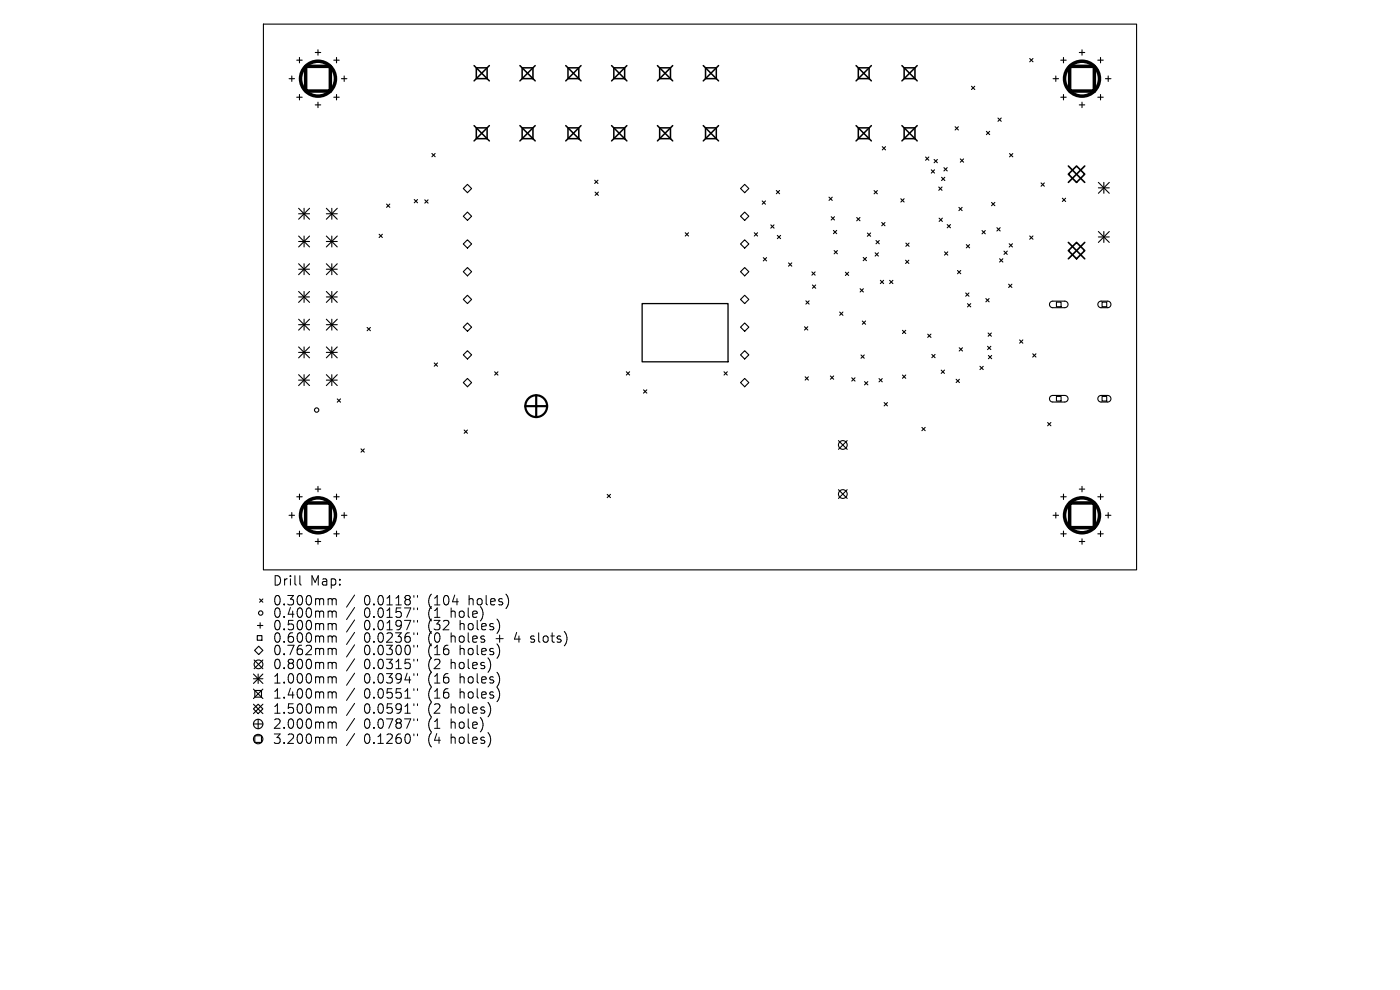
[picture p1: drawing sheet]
<svg xmlns="http://www.w3.org/2000/svg" width="297mm" height="210mm" viewBox="0 0 297 210" stroke-linecap="round" stroke-linejoin="round" font-family="sans-serif">
<defs><g id="words">
<g font-size="2.8">
<text x="57.8" y="124.5">Drill</text>
<text x="65.8" y="124.5">Map:</text>
<text x="57.8" y="128.7">0.300mm</text>
<text x="57.8" y="131.3">0.400mm</text>
<text x="77.2" y="128.7">0.0118&quot;</text>
<text x="77.2" y="131.3">0.0157&quot;</text>
<text x="90.9" y="128.7">(104</text>
<text x="90.9" y="131.3">(1</text>
<text x="95.9" y="131.3">hole)</text>
<text x="99.7" y="128.7">holes)</text>
<text x="57.8" y="134">0.500mm</text>
<text x="57.8" y="136.6">0.600mm</text>
<text x="77.2" y="134">0.0197&quot;</text>
<text x="77.2" y="136.6">0.0236&quot;</text>
<text x="90.9" y="134">(32</text>
<text x="90.9" y="136.6">(0</text>
<text x="95.9" y="136.6">holes</text>
<text x="97.8" y="134">holes)</text>
<text x="105.6" y="136.6">+</text>
<text x="109.8" y="136.6">4</text>
<text x="113.5" y="136.6">slots)</text>
<text x="57.8" y="139.3">0.762mm</text>
<text x="57.8" y="142.2">0.800mm</text>
<text x="77.2" y="139.3">0.0300&quot;</text>
<text x="77.2" y="142.2">0.0315&quot;</text>
<text x="90.9" y="139.3">(16</text>
<text x="90.9" y="142.2">(2</text>
<text x="95.9" y="142.2">holes)</text>
<text x="97.8" y="139.3">holes)</text>
<text x="57.8" y="145.3">1.000mm</text>
<text x="57.8" y="148.5">1.400mm</text>
<text x="77.2" y="145.3">0.0394&quot;</text>
<text x="77.2" y="148.5">0.0551&quot;</text>
<text x="90.9" y="145.3">(16</text>
<text x="90.9" y="148.5">(16</text>
<text x="97.8" y="145.3">holes)</text>
<text x="97.8" y="148.5">holes)</text>
<text x="57.8" y="151.7">1.500mm</text>
<text x="57.8" y="154.9">2.000mm</text>
<text x="77.2" y="151.7">0.0591&quot;</text>
<text x="77.2" y="154.9">0.0787&quot;</text>
<text x="90.9" y="151.7">(2</text>
<text x="90.9" y="154.9">(1</text>
<text x="95.9" y="151.7">holes)</text>
<text x="95.9" y="154.9">hole)</text>
<text x="57.8" y="158.1">3.200mm</text>
<text x="77.2" y="158.1">0.1260&quot;</text>
<text x="90.9" y="158.1">(4</text>
<text x="95.9" y="158.1">holes)</text>
</g>
</g></defs>
<g fill="none" stroke="#000" stroke-width=".23">
<path d="M55.9 5.1h185.2v115.8h-185.2zM61.3 16.7h1.2M61.9 16.1v1.2M63 12.8h1.1M63.5 12.2v1.1M66.9 11.1h1.1M67.5 10.6v1.1M70.8 12.8h1.2M71.4 12.2v1.1M72.4 16.7h1.2M73 16.1v1.2M206.1 18.3l.7 .7"/>
<path d="M206.8 18.3l-.7 .7M218.4 12.4l.7 .7M219.1 12.4l-.7 .7M223.4 16.7h1.2M224 16.1v1.2M225 12.8h1.2M225.6 12.2v1.1M229 11.1h1.1M229.5 10.6v1.1M232.9 12.8h1.2M233.5 12.2v1.1M234.5 16.7h1.2"/>
<path d="M235.1 16.1v1.2M63 20.6h1.1M63.5 20v1.2M66.9 22.3h1.1M67.5 21.7v1.1M70.8 20.6h1.2M71.4 20v1.2M91.6 32.6l.7 .6M92.3 32.6l-.7 .6M99.2 39.1l.9 .9-.9 .9-.9-.9zM126.2 38.2l.7 .7M126.9 38.2l-.7 .7"/>
<path d="M158 39.1l.9 .9-.9 .9-.9-.9zM187.2 31.1l.7 .7M187.9 31.1l-.7 .7M196.4 33.3l.6 .7M197 33.3l-.6 .7M197.6 36l.7 .7M198.2 33.8l.7 .7M198.3 36l-.7 .7M198.9 33.8l-.7 .7M199.2 39.7l.6 .7M199.7 37.6l.7 .7M199.8 39.7l-.6 .7"/>
<path d="M200.3 35.6l.6 .7M200.4 37.6l-.7 .7M200.9 35.6l-.6 .7M202.6 26.9l.7 .7M203.3 26.9l-.7 .7M203.7 33.7l.7 .7M204.4 33.7l-.7 .7M209.3 27.9l.7 .7M210 27.9l-.7 .7M211.7 25l.7 .7M212.4 25l-.7 .7M214.2 32.6l.7 .7"/>
<path d="M214.9 32.6l-.7 .7M220.9 38.8l.7 .7M221.6 38.8l-.7 .7M225 20.6h1.2M225.6 20v1.2M229 22.3h1.1M229.5 21.7v1.1M232.9 20.6h1.2M233 38.7l2.3 2.3M233 39.8h2.3M233.5 20v1.2M234.2 38.7v2.3"/>
<path d="M235.3 38.7l-2.3 2.3M63.4 44.2l2.3 2.3M63.4 45.3h2.3M63.4 50.1l2.3 2.3M63.4 51.2h2.3M63.4 56l2.3 2.3M63.4 57.1h2.3M64.5 44.2v2.3M64.5 50.1v2.3M64.5 56v2.3M65.7 44.2l-2.3 2.3M65.7 50.1l-2.3 2.3"/>
<path d="M65.7 56l-2.3 2.3M69.2 50.1l2.3 2.3M69.2 45.3h2.3M69.2 56l2.3 2.3M69.2 51.2h2.3M69.2 57.1h2.3M69.2 44.2l2.3 2.3M70.4 44.2v2.3M70.4 50.1v2.3M70.4 56v2.3M71.5 44.2l-2.3 2.3M71.5 56l-2.3 2.3"/>
<path d="M71.5 50.1l-2.3 2.3M80.4 49.7l.7 .7M81.1 49.7l-.7 .7M82 43.3l.7 .7M82.7 43.3l-.7 .7M87.9 42.3l.7 .7M88.6 42.3l-.7 .7M90.1 42.4l.7 .7M90.8 42.4l-.7 .7M99.2 45l.9 .9-.9 .9-.9-.9zM99.2 50.9l.9 .9-.9 .8-.9-.8zM99.2 56.8l.9 .8-.9 .9-.9-.9z"/>
<path d="M126.3 40.8l.6 .6M126.9 40.8l-.6 .6M145.4 49.4l.7 .7M146.1 49.4l-.7 .7M158 45l.9 .9-.9 .9-.9-.9zM158 50.9l.9 .9-.9 .8-.9-.8zM158 56.8l.9 .8-.9 .9-.9-.9zM160 49.4l.7 .7M160.7 49.4l-.7 .7M161.7 42.6l.7 .7M161.9 54.7l.7 .6M162.4 42.6l-.7 .7"/>
<path d="M162.6 54.7l-.7 .6M163.5 47.7l.7 .7M164.2 47.7l-.7 .7M164.7 40.4l.7 .7M164.9 49.9l.7 .7M165.4 40.4l-.7 .7M165.6 49.9l-.7 .7M167.3 55.8l.7 .7M168 55.8l-.7 .7M172.2 57.7l.7 .7M172.9 57.7l-.7 .7M175.9 41.8l.7 .7"/>
<path d="M176.3 46l.7 .7M176.6 41.8l-.7 .7M176.8 48.9l.7 .7M177 53.1l.7 .7M177 46l-.7 .7M177.5 48.9l-.7 .7M177.7 53.1l-.7 .7M179.3 57.7l.7 .7M180 57.7l-.7 .7M181.7 46.1l.7 .7M182.4 46.1l-.7 .7M183.1 54.6l.7 .7"/>
<path d="M183.8 54.6l-.7 .7M184 49.4l.7 .7M184.7 49.4l-.7 .7M185.4 40.4l.7 .7M185.7 53.6l.7 .7M185.8 51l.7 .7M186.1 40.4l-.7 .7M186.4 53.6l-.7 .7M186.5 51l-.7 .7M186.8 59.5l.7 .7M187.1 47.2l.6 .7M187.5 59.5l-.7 .7"/>
<path d="M187.7 47.2l-.6 .7M188.7 59.5l.7 .7M189.4 59.5l-.7 .7M191.1 42.2l.7 .7M191.8 42.2l-.7 .7M192.1 55.2l.7 .7M192.2 51.6l.7 .7M192.8 55.2l-.7 .7M192.9 51.6l-.7 .7M199.2 46.3l.7 .7M199.9 46.3l-.7 .7M200.4 53.4l.7 .7"/>
<path d="M200.9 47.6l.7 .7M201.1 53.4l-.7 .7M201.6 47.6l-.7 .7M203.1 57.4l.7 .7M203.4 44l.7 .7M203.8 57.4l-.7 .7M204.1 44l-.7 .7M205 51.9l.7 .7M205.7 51.9l-.7 .7M208.3 48.9l.7 .7M209 48.9l-.7 .7M210.4 42.9l.6 .7"/>
<path d="M211 42.9l-.6 .7M211.5 48.3l.7 .7M212.1 54.9l.7 .7M212.2 48.3l-.7 .7M212.8 54.9l-.7 .7M213 53.3l.7 .7M213.7 53.3l-.7 .7M214.1 51.7l.7 .7M214.8 51.7l-.7 .7M218.4 50.1l.7 .6M219.1 50.1l-.7 .6M225.4 42l.7 .7"/>
<path d="M226.1 42l-.7 .7M233 49.1l2.3 2.3M233 50.3h2.3M234.2 49.1v2.3M235.3 49.1l-2.3 2.3M63.4 61.8l2.3 2.3M63.4 63h2.3M63.4 67.7l2.3 2.3M63.4 68.9h2.3M63.4 73.6l2.3 2.3M63.4 74.8h2.3M63.4 79.5l2.3 2.3"/>
<path d="M64.5 61.8v2.3M64.5 67.7v2.3M64.5 73.6v2.3M64.5 79.5v2.3M65.7 61.8l-2.3 2.3M65.7 67.7l-2.3 2.3M65.7 73.6l-2.3 2.3M65.7 79.5l-2.3 2.3M69.2 61.8l2.3 2.3M69.2 67.7l2.3 2.3M69.2 63h2.3M69.2 73.6l2.3 2.3"/>
<path d="M69.2 68.9h2.3M69.2 79.5l2.3 2.3M69.2 74.8h2.3M70.4 61.8v2.3M70.4 67.7v2.3M70.4 73.6v2.3M70.4 79.5v2.3M71.5 61.8l-2.3 2.3M71.5 67.7l-2.3 2.3M71.5 73.6l-2.3 2.3M71.5 79.5l-2.3 2.3M77.9 69.5l.7 .7"/>
<path d="M78.6 69.5l-.7 .7M92.1 77l.7 .7M92.8 77l-.7 .7M99.2 62.6l.9 .9-.9 .9-.9-.9zM99.2 68.5l.9 .9-.9 .9-.9-.9zM99.2 74.4l.9 .9-.9 .9-.9-.9zM104.9 78.9l.7 .7M105.6 78.9l-.7 .7M132.9 78.9l.7 .7M133.6 78.9l-.7 .7M153.6 78.9l.7 .7M154.3 78.9l-.7 .7"/>
<path d="M158 62.6l.9 .9-.9 .9-.9-.9zM158 68.5l.9 .9-.9 .9-.9-.9zM158 74.4l.9 .9-.9 .9-.9-.9zM170.7 69.3l.7 .7M170.8 79.9l.7 .7M171 63.8l.7 .7M171.4 69.3l-.7 .7M171.5 79.9l-.7 .7M171.7 63.8l-.7 .7M172.4 60.5l.6 .6M173 60.5l-.6 .6M176.2 79.8l.7 .6"/>
<path d="M176.9 79.8l-.7 .6M178.1 66.2l.7 .7M178.8 66.2l-.7 .7M182.5 61.2l.7 .7M182.7 75.3l.6 .7M182.9 68.1l.7 .7M183.2 61.2l-.7 .7M183.3 75.3l-.6 .7M183.6 68.1l-.7 .7M191.5 79.6l.6 .7M191.5 70.1l.6 .7M192.1 70.1l-.6 .7"/>
<path d="M192.1 79.6l-.6 .7M196.8 70.9l.7 .7M197.5 70.9l-.7 .7M197.7 75.2l.7 .7M198.4 75.2l-.7 .7M199.7 78.5l.7 .7M200.4 78.5l-.7 .7M203.5 73.8l.7 .7M204.2 73.8l-.7 .7M204.9 62.1l.7 .7M205.2 64.4l.7 .7M205.6 62.1l-.7 .7"/>
<path d="M205.9 64.4l-.7 .7M207.9 77.7l.7 .7M208.6 77.7l-.7 .7M209.1 63.3l.7 .7M209.5 73.5l.7 .7M209.6 70.6l.7 .7M209.7 75.4l.7 .7M209.8 63.3l-.7 .7M210.2 73.5l-.7 .7M210.3 70.6l-.7 .7M210.4 75.4l-.7 .7M214 60.3l.7 .7"/>
<path d="M214.7 60.3l-.7 .7M216.3 72.1l.7 .7M217 72.1l-.7 .7M219.1 75.1l.7 .6M219.8 75.1l-.7 .6M222.8 64.1l.5-.2h2.6a.69 .69 0 0 1 .7 .7 .69 .69 0 0 1-.7 .7h-2.6a.69 .69 0 0 1-.6-.5 .69 .69 0 0 1 .1-.7zM224.1 64.1h1v1h-1zM233.1 64.1l.4-.2h1.5a.69 .69 0 0 1 .7 .7 .69 .69 0 0 1-.7 .7h-1.4a.69 .69 0 0 1-.6-.5 .69 .69 0 0 1 .1-.7zM233.8 64.1h1v1h-1zM63.4 80.6h2.3M69.2 80.6h2.3M71.5 84.6l.7 .7"/>
<path d="M72.2 84.6l-.7 .7M76.6 95.2l.7 .7M77.3 95.2l-.7 .7M98.3 81.2l.9-.9 .9 .9-.9 .8zM98.5 91.2l.7 .7M99.2 91.2l-.7 .7M136.5 82.7l.7 .7M137.2 82.7l-.7 .7M157.1 81.2l.9-.9 .9 .9-.9 .8zM177.9 93.5l1.8 1.8M179.7 93.5l-1.8 1.8M180.7 80.1l.7 .7"/>
<path d="M181.4 80.1l-.7 .7M183.4 80.9l.7 .7M184.1 80.9l-.7 .7M186.5 80.3l.7 .7M187.2 80.3l-.7 .7M187.6 85.4l.7 .7M188.3 85.4l-.7 .7M195.6 90.7l.7 .7M196.3 90.7l-.7 .7M202.8 80.5l.7 .7M203.5 80.5l-.7 .7M222.2 89.6l.7 .7"/>
<path d="M222.8 84.1l.5-.2h2.6a.69 .69 0 0 1 .7 .7 .69 .69 0 0 1-.7 .7h-2.6a.69 .69 0 0 1-.6-.5 .69 .69 0 0 1 .1-.7zM222.9 89.6l-.7 .7M224.1 84.1h1v1h-1zM233.1 84.1l.4-.2h1.5a.69 .69 0 0 1 .7 .7 .69 .69 0 0 1-.7 .7h-1.4a.69 .69 0 0 1-.6-.5 .69 .69 0 0 1 .1-.7zM233.8 84.1h1v1h-1zM61.3 109.3h1.2M61.9 108.7v1.2M63 105.4h1.1M63 113.2h1.1M63.5 104.8v1.2M63.5 112.7v1.1M66.9 103.8h1.1"/>
<path d="M66.9 114.9h1.1M67.5 103.2v1.1M67.5 114.3v1.1M70.8 105.4h1.2M70.8 113.2h1.2M71.4 104.8v1.2M71.4 112.7v1.1M72.4 109.3h1.2M73 108.7v1.2M128.8 104.9l.7 .7M129.5 104.9l-.7 .7M177.9 103.9l1.8 1.8"/>
<path d="M179.7 103.9l-1.8 1.8M223.4 109.3h1.2M224 108.7v1.2M225 105.4h1.2M225 113.2h1.2M225.6 104.8v1.2M225.6 112.7v1.1M229 103.8h1.1M229 114.9h1.1M229.5 103.2v1.1M229.5 114.3v1.1M232.9 105.4h1.2"/>
<path d="M232.9 113.2h1.2M233.5 104.8v1.2M233.5 112.7v1.1M234.5 109.3h1.2M235.1 108.7v1.2M54.6 134.8h1v1h-1zM54.6 132.7h1.2M54.9 137.1l.9 .9-.9 .8-.9-.8zM55.1 127.1l.7 .7M55.2 132.1v1.2M55.8 127.1l-.7 .7M53.8 150.4l1-1 1 1-1 1z"/>
<path d="M53.8 143l2 2M53.8 144h2M53.8 146.2l2 2M53.8 149.4l2 2M53.8 153.6h2M53.9 140l1.9 1.9M54.1 146.5h1.4v1.4h-1.4zM54.1 156.1h1.4v1.4h-1.4zM54.8 143v2M54.8 152.6v2M55.8 140l-1.9 1.9M55.8 143l-2 2"/>
<path d="M55.8 146.2l-2 2M55.8 149.4l-2 2"/>
<circle cx="67.2" cy="87" r=".46"/>
<circle cx="178.8" cy="94.4" r=".93"/>
<circle cx="178.8" cy="104.8" r=".93"/>
<circle cx="55.3" cy="130" r=".46"/>
<circle cx="54.8" cy="153.6" r="1"/>
<circle cx="54.8" cy="156.8" r="1"/>
<circle cx="54.8" cy="140.9" r=".93"/>
</g>
<path d="M136.2 64.4h18.3v12.3h-18.3z" fill="none" stroke="#000" stroke-width=".28"/>
<g fill="none" stroke="#000" stroke-width=".32">
<path d="M100.6 13.9l3.2 3.3M101 14.4h2.3v2.3h-2.3zM103.8 13.9l-3.2 3.3M110.3 13.9l3.2 3.3M110.8 14.4h2.3v2.3h-2.3zM113.5 13.9l-3.2 3.3M120 13.9l3.3 3.3M120.5 14.4h2.3v2.3h-2.3zM123.3 13.9l-3.3 3.3M129.7 13.9l3.3 3.3M130.2 14.4h2.3v2.3h-2.3zM133 13.9l-3.3 3.3"/>
<path d="M139.5 13.9l3.2 3.3M139.9 14.4h2.3v2.3h-2.3zM142.7 13.9l-3.2 3.3M149.2 13.9l3.2 3.3M149.7 14.4h2.3v2.3h-2.3zM152.4 13.9l-3.2 3.3M181.6 13.9l3.3 3.3M182.1 14.4h2.3v2.3h-2.3zM184.9 13.9l-3.3 3.3M191.3 13.9l3.3 3.3M191.8 14.4h2.3v2.3h-2.3zM194.6 13.9l-3.3 3.3"/>
<path d="M100.6 26.6l3.2 3.3M101 27.1h2.3v2.3h-2.3zM103.8 26.6l-3.2 3.3M110.3 26.6l3.2 3.3M110.8 27.1h2.3v2.3h-2.3zM113.5 26.6l-3.2 3.3M120 26.6l3.3 3.3M120.5 27.1h2.3v2.3h-2.3zM123.3 26.6l-3.3 3.3M129.7 26.6l3.3 3.3M130.2 27.1h2.3v2.3h-2.3zM133 26.6l-3.3 3.3"/>
<path d="M139.5 26.6l3.2 3.3M139.9 27.1h2.3v2.3h-2.3zM142.7 26.6l-3.2 3.3M149.2 26.6l3.2 3.3M149.7 27.1h2.3v2.3h-2.3zM152.4 26.6l-3.2 3.3M181.6 26.6l3.3 3.3M182.1 27.1h2.3v2.3h-2.3zM184.9 26.6l-3.3 3.3M191.3 26.6l3.3 3.3M191.8 27.1h2.3v2.3h-2.3zM194.6 26.6l-3.3 3.3"/>
</g>
<path d="M226.6 37l1.8-1.8 1.7 1.8-1.7 1.7zM226.6 35.2l3.5 3.5M230.1 35.2l-3.5 3.5M226.6 53.2l1.8-1.8 1.7 1.8-1.7 1.7zM226.6 51.4l3.5 3.5M230.1 51.4l-3.5 3.5" fill="none" stroke="#000" stroke-width=".35"/>
<g fill="none" stroke="#000" stroke-width=".46">
<path d="M111.4 86.2h4.7M113.8 83.8v4.7"/>
<circle cx="113.8" cy="86.2" r="2.32"/>
</g>
<g fill="none" stroke="#000" stroke-width=".74">
<path d="M64.8 14.1h5.3v5.2h-5.3zM226.9 14.1h5.3v5.2h-5.3zM64.8 106.7h5.3v5.2h-5.3zM226.9 106.7h5.3v5.2h-5.3z"/>
<circle cx="67.5" cy="16.7" r="3.7"/>
<circle cx="229.5" cy="16.7" r="3.7"/>
<circle cx="67.5" cy="109.3" r="3.7"/>
<circle cx="229.5" cy="109.3" r="3.7"/>
</g>
<g fill="none" stroke="#000" stroke-width=".21">
<path d="M63.6 122.1v1.7l.3 .3M69.9 127h.3l.3 .3M69.9 129.6h.3l.3 .3M69.9 132.3h.3l.3 .3M69.9 134.9h.3l.3 .3M69.9 137.5h.3l.3 .3M70.5 127.3l.3-.3 .4 .1 .1 1.2M70.5 127.3v1M70.5 129.9v1.1M70.5 132.6v1M70.5 135.2v1M70.5 137.8v1.1"/>
<path d="M70.5 129.9l.3-.3 .4 .1 .1 1.3M70.5 132.6l.3-.3 .4 .1 .1 1.2M70.5 135.2l.3-.3 .4 .1 .1 1.2M70.5 137.8l.3-.3 .4 .1 .1 1.3M75.2 126.2l-1.7 2.6M75.2 128.9l-1.7 2.5M75.2 131.5l-1.7 2.6M75.2 134.1l-1.7 2.6M75.2 136.8l-1.7 2.6M75.2 139.7l-1.7 2.6M87.8 126.3v.4M87.8 129v.3"/>
<path d="M87.8 131.6v.4M87.8 134.2v.4M87.8 136.9v.4M87.8 139.8v.4M88.6 126.3v.4M88.6 129v.3M88.6 131.6v.4M88.6 134.2v.4M88.6 136.9v.4M88.6 139.8v.4M112.6 136.1l.2 .1M112.7 135v.5"/>
<path d="M69.9 140.5h.3l.3 .3M69.9 143.6h.3l.3 .2M69.9 146.8h.3l.3 .2M69.9 150h.3l.3 .2M69.9 153.2h.3l.3 .2M69.9 156.4h.3l.3 .2M70.5 140.8v1M70.5 143.8v1.1M70.5 147v1.1M70.5 150.2v1.1M70.5 153.4v1.1M70.5 156.6v1.1"/>
<path d="M70.5 140.8l.3-.3 .4 .1 .1 1.2M70.5 143.8l.3-.2 .4 .1 .1 1.2M70.5 147l.3-.2 .4 .1 .1 1.2M70.5 150.2l.3-.2 .4 .1 .1 1.2M70.5 153.4l.3-.2 .4 .1 .1 1.2M70.5 156.6l.3-.2 .4 .1 .1 1.2M75.2 142.8l-1.7 2.6M75.2 146l-1.7 2.6M75.2 149.2l-1.7 2.6M75.2 152.4l-1.7 2.6M75.2 155.6l-1.7 2.6M87.8 142.9v.4"/>
<path d="M87.8 146.1v.4M87.8 149.3v.4M87.8 152.5v.4M87.8 155.7v.4M88.6 142.9v.4M88.6 146.1v.4M88.6 149.3v.4M88.6 152.5v.4M88.6 155.7v.4"/>
</g>
<use href="#words"/>
</svg>
